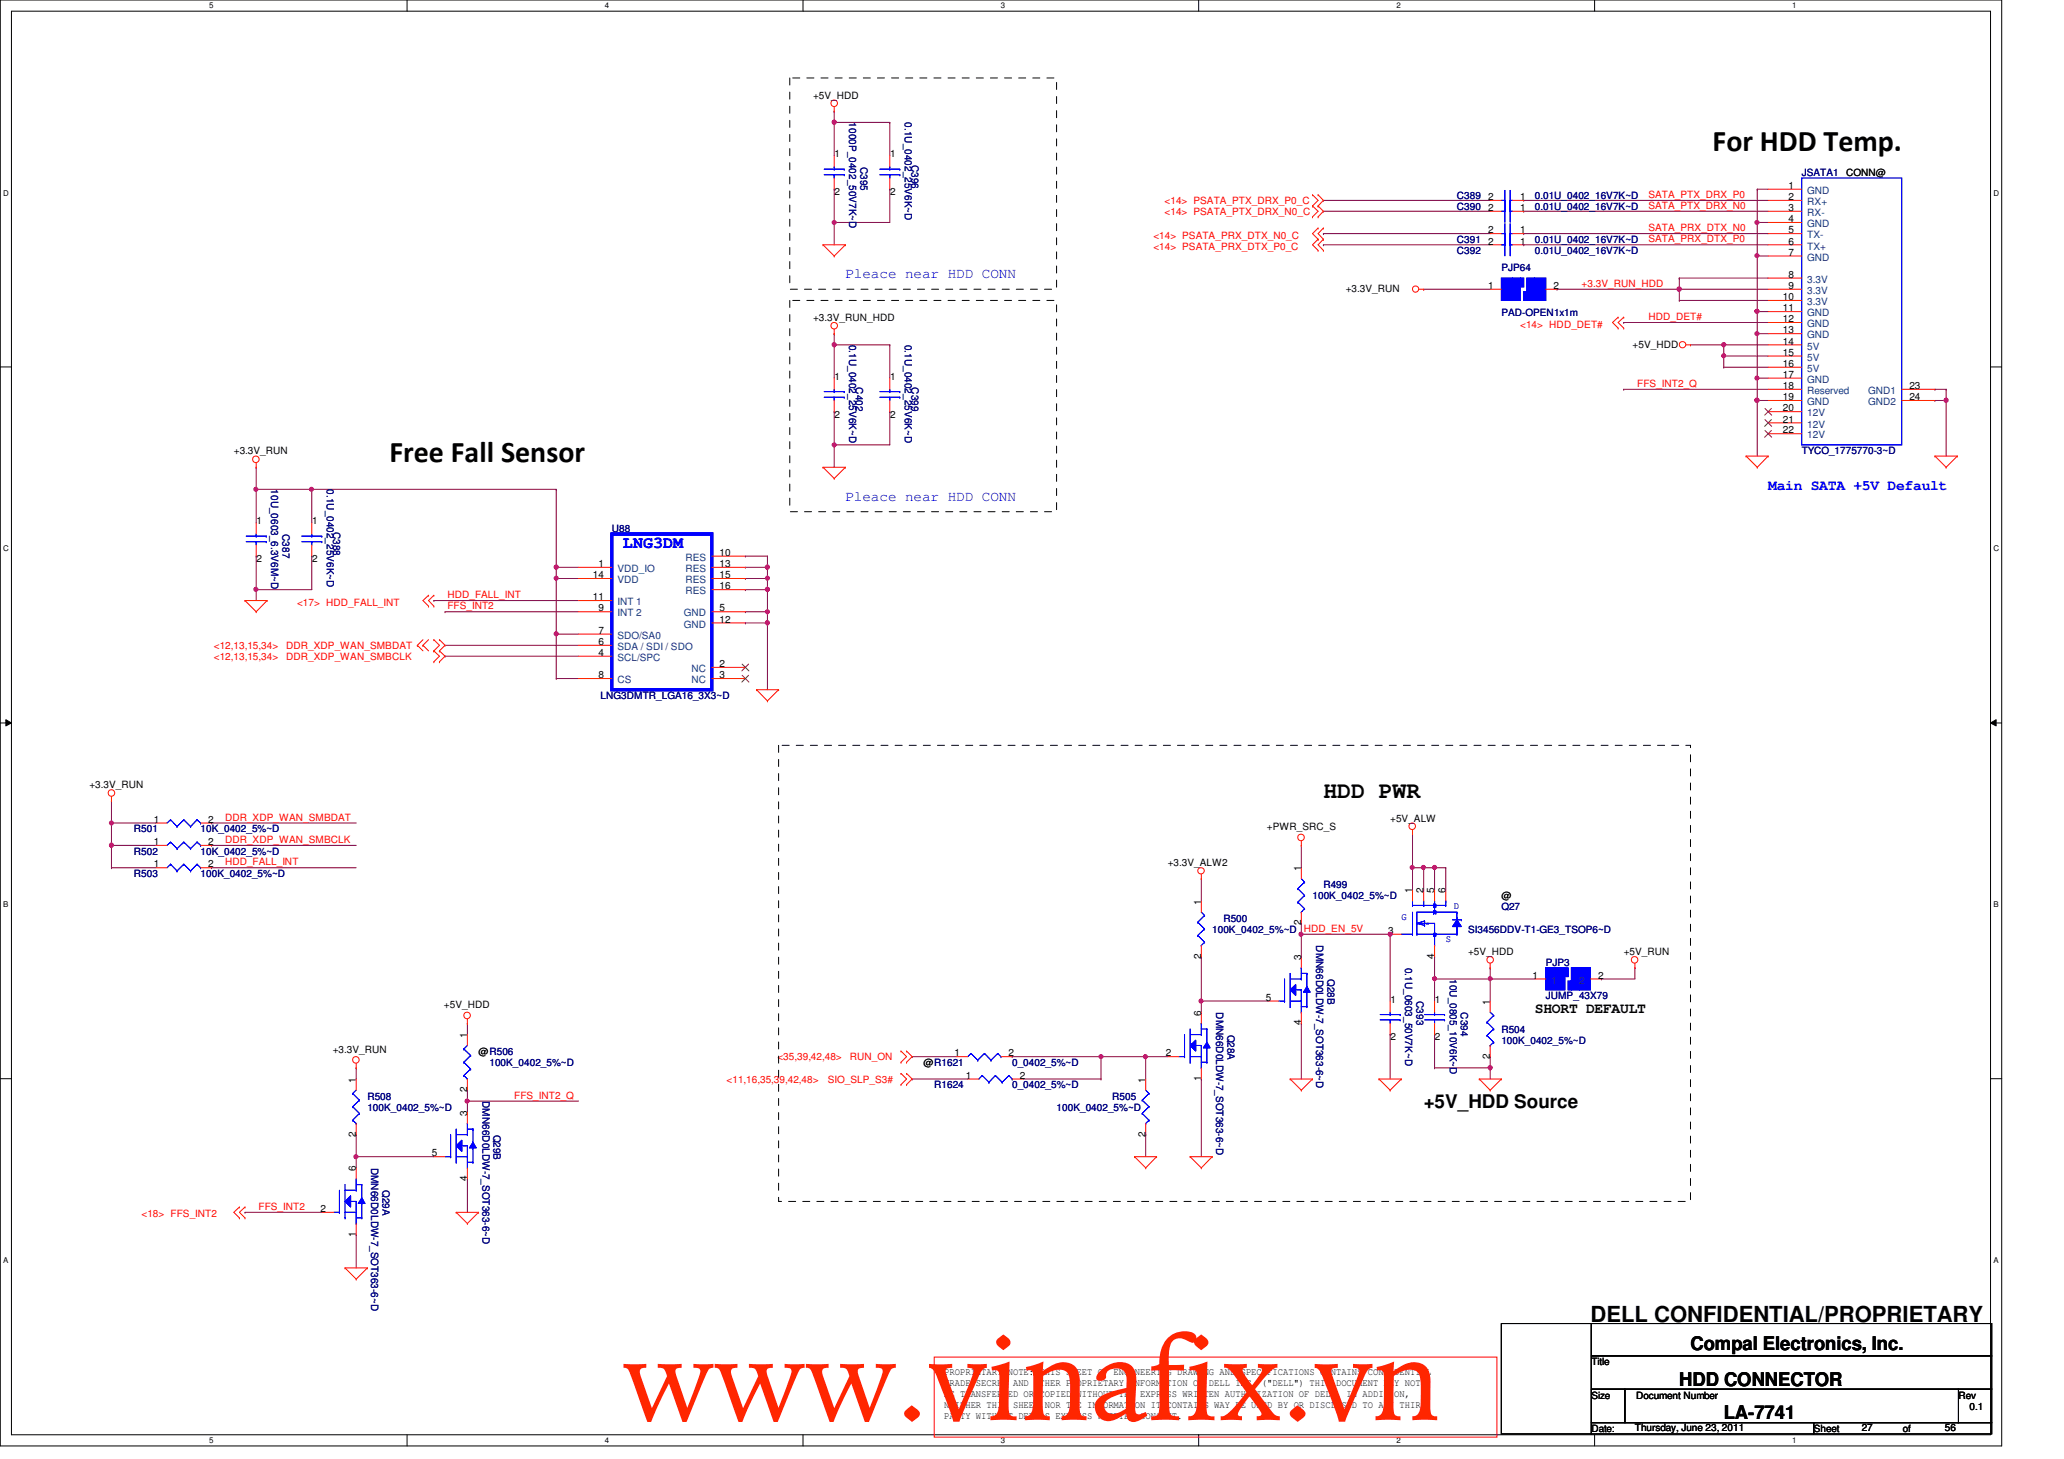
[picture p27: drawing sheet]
<svg xmlns="http://www.w3.org/2000/svg" width="297mm" height="210mm" viewBox="0 0 297 210" stroke-linecap="round" stroke-linejoin="round" font-family="sans-serif">
<defs><g id="words">
<text font-size="16.9" fill="#ff2600" x="89.6" y="204.3">www.vinafix.vn</text>
<g font-size="4.3">
<text x="246.5" y="21.7">For HDD Temp.</text>
<text x="56" y="66.5">Free Fall Sensor</text>
</g>
<text font-size="3.3" x="190.5" y="114.8">HDD PWR</text>
<text font-size="3.2" x="228.9" y="190.2">DELL CONFIDENTIAL/PROPRIETARY</text>
<g font-size="2.7">
<text x="204.9" y="159.4">+5V_HDD Source</text>
<text x="243.3" y="194.3">Compal Electronics, Inc.</text>
<text x="241.7" y="199.4">HDD CONNECTOR</text>
<text x="248.1" y="204.2">LA-7741</text>
</g>
<text font-size="2.4" fill="#00f" x="89.7" y="78.8">LNG3DM</text>
<g font-size="2.1" fill="#00f">
<text x="121.7" y="40">Pleace near HDD CONN</text>
<text x="254.5" y="70.5">Main SATA +5V Default</text>
<text x="121.7" y="72">Pleace near HDD CONN</text>
</g>
<text font-size="2.1" x="220.9" y="145.7">SHORT DEFAULT</text>
<g font-size="1.4">
<text x="117" y="14.2">+5V_HDD</text>
<text x="120.1" y="22.6">1</text>
<text x="128.1" y="22.6">1</text>
<text x="120.1" y="28.1">2</text>
<text x="128.1" y="28.1">2</text>
<text x="214.2" y="28.8">2</text>
<text x="218.8" y="28.8">1</text>
<text x="257.4" y="27.2">1</text>
<text x="257.4" y="28.8">2</text>
<text x="265.7" y="25.4">CONN@</text>
<text x="214.2" y="33.6">2</text>
<text x="214.2" y="35.2">2</text>
<text x="214.2" y="30.4">2</text>
<text x="218.8" y="33.6">1</text>
<text x="218.8" y="35.2">1</text>
<text x="218.8" y="30.4">1</text>
<text x="257.4" y="30.4">3</text>
<text x="257.4" y="32">4</text>
<text x="257.4" y="33.6">5</text>
<text x="257.4" y="35.2">6</text>
<text x="193.7" y="42">+3.3V_RUN</text>
<text x="214.2" y="41.6">1</text>
<text x="223.6" y="41.6">2</text>
<text x="257.4" y="36.8">7</text>
<text x="257.4" y="40">8</text>
<text x="257.4" y="41.6">9</text>
<text x="117" y="46.2">+3.3V_RUN_HDD</text>
<text x="256.6" y="43.2">10</text>
<text x="256.6" y="44.8">11</text>
<text x="256.6" y="46.4">12</text>
<text x="256.6" y="48">13</text>
<text x="234.9" y="50">+5V_HDD</text>
<text x="256.6" y="49.6">14</text>
<text x="256.6" y="51.2">15</text>
<text x="256.6" y="52.8">16</text>
<text x="120.1" y="54.6">1</text>
<text x="128.1" y="54.6">1</text>
<text x="256.6" y="54.4">17</text>
<text x="256.6" y="56">18</text>
<text x="256.6" y="57.6">19</text>
<text x="256.6" y="59.2">20</text>
<text x="274.8" y="56">23</text>
<text x="274.8" y="57.6">24</text>
<text x="33.7" y="65.4">+3.3V_RUN</text>
<text x="120.1" y="60.1">2</text>
<text x="128.1" y="60.1">2</text>
<text x="256.6" y="60.8">21</text>
<text x="256.6" y="62.4">22</text>
<text x="36.9" y="75.4">1</text>
<text x="44.9" y="75.4">1</text>
<text x="36.9" y="80.9">2</text>
<text x="44.9" y="80.9">2</text>
<text x="85.3" y="83.2">14</text>
<text x="86.1" y="81.6">1</text>
<text x="103.5" y="80">10</text>
<text x="103.5" y="81.6">13</text>
<text x="103.5" y="83.2">15</text>
<text x="85.3" y="86.4">11</text>
<text x="86.1" y="88">9</text>
<text x="103.5" y="88">5</text>
<text x="103.5" y="89.6">12</text>
<text x="103.5" y="84.8">16</text>
<text x="86.1" y="94.4">4</text>
<text x="86.1" y="91.2">7</text>
<text x="86.1" y="92.8">6</text>
<text x="103.5" y="96">2</text>
<text x="86.1" y="97.6">8</text>
<text x="103.5" y="97.6">3</text>
<text x="12.9" y="113.4">+3.3V_RUN</text>
<text x="22.1" y="118.4">1</text>
<text x="30" y="118.4">2</text>
<text x="182.3" y="119.5">+PWR_SRC_S</text>
<text x="200.1" y="118.2">+5V_ALW</text>
<text x="22.1" y="121.6">1</text>
<text x="22.1" y="124.8">1</text>
<text x="30" y="121.6">2</text>
<text x="30" y="124.8">2</text>
<text x="168.1" y="124.6">+3.3V_ALW2</text>
<text x="187.2" y="125.3" transform="rotate(-90 187.2 125.3)">1</text>
<text x="172.8" y="130.1" transform="rotate(-90 172.8 130.1)">1</text>
<text x="203.2" y="128.5" transform="rotate(-90 203.2 128.5)">1</text>
<text x="204.8" y="128.5" transform="rotate(-90 204.8 128.5)">2</text>
<text x="206.4" y="128.5" transform="rotate(-90 206.4 128.5)">5</text>
<text x="208" y="128.5" transform="rotate(-90 208 128.5)">6</text>
<text x="216.1" y="129.4">@</text>
<text x="172.8" y="137.9" transform="rotate(-90 172.8 137.9)">2</text>
<text x="187.2" y="133.1" transform="rotate(-90 187.2 133.1)">2</text>
<text x="199.8" y="134.4">3</text>
<text x="206.4" y="137.9" transform="rotate(-90 206.4 137.9)">4</text>
<text x="211.3" y="137.4">+5V_HDD</text>
<text x="233.7" y="137.4">+5V_RUN</text>
<text x="182.2" y="144">5</text>
<text x="187.2" y="138.1" transform="rotate(-90 187.2 138.1)">3</text>
<text x="220.6" y="140.8">1</text>
<text x="230" y="140.8">2</text>
<text x="63.9" y="145.1">+5V_HDD</text>
<text x="67.2" y="149.3" transform="rotate(-90 67.2 149.3)">1</text>
<text x="172.8" y="146.1" transform="rotate(-90 172.8 146.1)">6</text>
<text x="187.2" y="147.5" transform="rotate(-90 187.2 147.5)">4</text>
<text x="200.1" y="144.2">1</text>
<text x="200.1" y="149.7">2</text>
<text x="206.5" y="144.2">1</text>
<text x="206.5" y="149.7">2</text>
<text x="214.4" y="144.5" transform="rotate(-90 214.4 144.5)">1</text>
<text x="47.9" y="151.5">+3.3V_RUN</text>
<text x="51.2" y="155.7" transform="rotate(-90 51.2 155.7)">1</text>
<text x="68.9" y="151.8">@R506</text>
<text x="132.9" y="153.4">@R1621</text>
<text x="137.4" y="152">1</text>
<text x="139" y="155.2">1</text>
<text x="145.2" y="152">2</text>
<text x="146.8" y="155.2">2</text>
<text x="164.8" y="155.7" transform="rotate(-90 164.8 155.7)">1</text>
<text x="167.8" y="152">2</text>
<text x="172.8" y="155.5" transform="rotate(-90 172.8 155.5)">1</text>
<text x="214.4" y="152.3" transform="rotate(-90 214.4 152.3)">2</text>
<text x="67.2" y="160.5" transform="rotate(-90 67.2 160.5)">3</text>
<text x="67.2" y="157.1" transform="rotate(-90 67.2 157.1)">2</text>
<text x="51.2" y="163.5" transform="rotate(-90 51.2 163.5)">2</text>
<text x="62.1" y="166.4">5</text>
<text x="164.8" y="163.5" transform="rotate(-90 164.8 163.5)">2</text>
<text x="51.2" y="168.5" transform="rotate(-90 51.2 168.5)">6</text>
<text x="67.2" y="169.9" transform="rotate(-90 67.2 169.9)">4</text>
<text x="46.1" y="174.4">2</text>
<text x="51.2" y="177.9" transform="rotate(-90 51.2 177.9)">1</text>
<text x="135.9" y="197.9">PROPRIETARY NOTE: THIS SHEET OF ENGINEERING DRAWING AND SPECIFICATIONS CONTAINS CONFIDENTIAL</text>
<text x="229" y="196.4">Title</text>
<text x="135.9" y="199.4">TRADE SECRET AND OTHER PROPRIETARY INFORMATION OF DELL INC. (&quot;DELL&quot;) THIS DOCUMENT MAY NOT</text>
<text x="135.9" y="201">BE TRANSFERRED OR COPIED WITHOUT THE EXPRESS WRITTEN AUTHORIZATION OF DELL. IN ADDITION,</text>
<text x="135.9" y="202.6">NEITHER THIS SHEET NOR THE INFORMATION IT CONTAINS WAY BE USED BY OR DISCLOSED TO ANY THIRD</text>
<text x="229" y="201.2">Size</text>
<text x="235.5" y="201.2">Document Number</text>
<text x="281.9" y="201.2">Rev</text>
<text x="283.5" y="202.8">0.1</text>
<text x="135.9" y="204.1">PARTY WITHOUT DELL'S EXPRESS WRITTEN CONSENT.</text>
<text x="229" y="206">Date:</text>
<text x="235.3" y="205.9">Thursday, June 23, 2011</text>
<text x="261" y="206">Sheet</text>
<text x="267.9" y="205.9">27</text>
<text x="273.9" y="206">of</text>
<text x="279.9" y="205.9">56</text>
</g>
<g font-size="1.4" fill="#000080">
<text x="122.2" y="17.6" transform="rotate(90 122.2 17.6)">1000P_0402_50V7K~D</text>
<text x="130.2" y="17.6" transform="rotate(90 130.2 17.6)">0.1U_0402_25V6K~D</text>
<text x="131.2" y="23.7" transform="rotate(90 131.2 23.7)">C396</text>
<text x="123.8" y="24" transform="rotate(90 123.8 24)">C395</text>
<text x="209.7" y="28.6">C389</text>
<text x="220.9" y="28.6">0.01U_0402_16V7K~D</text>
<text x="259.3" y="25.4">JSATA1</text>
<text x="209.7" y="35">C391</text>
<text x="209.7" y="30.2">C390</text>
<text x="220.9" y="35">0.01U_0402_16V7K~D</text>
<text x="220.9" y="30.2">0.01U_0402_16V7K~D</text>
<text x="209.7" y="36.6">C392</text>
<text x="216.1" y="39">PJP64</text>
<text x="220.9" y="36.6">0.01U_0402_16V7K~D</text>
<text x="216.1" y="45.5">PAD-OPEN1x1m</text>
<text x="122.2" y="49.6" transform="rotate(90 122.2 49.6)">0.1U_0402_25V6K~D</text>
<text x="130.2" y="49.6" transform="rotate(90 130.2 49.6)">0.1U_0402_25V6K~D</text>
<text x="123.2" y="55.7" transform="rotate(90 123.2 55.7)">C402</text>
<text x="131.2" y="55.7" transform="rotate(90 131.2 55.7)">C399</text>
<text x="259.3" y="65.4">TYCO_1775770-3~D</text>
<text x="39" y="70.4" transform="rotate(90 39 70.4)">10U_0603_6.3V6M~D</text>
<text x="47" y="70.4" transform="rotate(90 47 70.4)">0.1U_0402_25V6K~D</text>
<text x="40.6" y="76.8" transform="rotate(90 40.6 76.8)">C387</text>
<text x="48" y="76.5" transform="rotate(90 48 76.5)">C388</text>
<text x="88" y="76.6">U88</text>
<text x="86.4" y="100.6">LNG3DMTR_LGA16_3X3~D</text>
<text x="19.3" y="119.8">R501</text>
<text x="28.9" y="119.8">10K_0402_5%~D</text>
<text x="19.3" y="123">R502</text>
<text x="28.9" y="123">10K_0402_5%~D</text>
<text x="19.3" y="126.2">R503</text>
<text x="28.9" y="126.2">100K_0402_5%~D</text>
<text x="188.9" y="129.4">100K_0402_5%~D</text>
<text x="190.5" y="127.8">R499</text>
<text x="216.1" y="131">Q27</text>
<text x="174.5" y="134.2">100K_0402_5%~D HDD_EN_5V</text>
<text x="176.1" y="132.6">R500</text>
<text x="189.4" y="136" transform="rotate(90 189.4 136)">DMN66D0LDW-7_SOT363-6~D</text>
<text x="211.3" y="134.2">SI3456DDV-T1-GE3_TSOP6~D</text>
<text x="191" y="140.8" transform="rotate(90 191 140.8)">Q28B</text>
<text x="202.2" y="139.2" transform="rotate(90 202.2 139.2)">0.1U_0603_50V7K~D</text>
<text x="208.7" y="140.8" transform="rotate(90 208.7 140.8)">10U_0805_10V6K~D</text>
<text x="222.5" y="139">PJP3</text>
<text x="222.5" y="143.8">JUMP_43X79</text>
<text x="175" y="145.6" transform="rotate(90 175 145.6)">DMN66D0LDW-7_SOT363-6~D</text>
<text x="176.7" y="148.8" transform="rotate(90 176.7 148.8)">Q28A</text>
<text x="203.8" y="144" transform="rotate(90 203.8 144)">C393</text>
<text x="210.2" y="145.6" transform="rotate(90 210.2 145.6)">C394</text>
<text x="216.1" y="148.6">R504</text>
<text x="70.4" y="153.4">100K_0402_5%~D</text>
<text x="145.7" y="153.4">0_0402_5%~D</text>
<text x="216.1" y="150.2">100K_0402_5%~D</text>
<text x="52.9" y="158.2">R508</text>
<text x="52.9" y="159.8">100K_0402_5%~D</text>
<text x="69.4" y="158.4" transform="rotate(90 69.4 158.4)">DMN66D0LDW-7_SOT363-6~D</text>
<text x="134.4" y="156.6">R1624</text>
<text x="145.7" y="156.6">0_0402_5%~D</text>
<text x="152.1" y="159.8">100K_0402_5%~D</text>
<text x="160.1" y="158.2">R505</text>
<text x="71" y="163.2" transform="rotate(90 71 163.2)">Q29B</text>
<text x="53.4" y="168" transform="rotate(90 53.4 168)">DMN66D0LDW-7_SOT363-6~D</text>
<text x="55" y="171.2" transform="rotate(90 55 171.2)">Q29A</text>
</g>
<g font-size="1.4" fill="#f00">
<text x="167.6" y="29.4">&lt;14&gt; PSATA_PTX_DRX_P0_C</text>
<text x="237.2" y="28.5">SATA_PTX_DRX_P0</text>
<text x="166" y="35.9">&lt;14&gt; PSATA_PRX_DTX_P0_C</text>
<text x="166" y="34.3">&lt;14&gt; PSATA_PRX_DTX_N0_C</text>
<text x="167.6" y="31">&lt;14&gt; PSATA_PTX_DRX_N0_C</text>
<text x="237.2" y="33.3">SATA_PRX_DTX_N0</text>
<text x="237.2" y="34.9">SATA_PRX_DTX_P0</text>
<text x="237.2" y="30.1">SATA_PTX_DRX_N0</text>
<text x="227.6" y="41.3">+3.3V_RUN_HDD</text>
<text x="218.8" y="47.1">&lt;14&gt; HDD_DET#</text>
<text x="237.2" y="46.1">HDD_DET#</text>
<text x="235.6" y="55.7">FFS_INT2_Q</text>
<text x="42.8" y="87.1">&lt;17&gt; HDD_FALL_INT</text>
<text x="64.4" y="87.7">FFS_INT2</text>
<text x="64.4" y="86.1">HDD_FALL_INT</text>
<text x="30.8" y="95">&lt;12,13,15,34&gt;</text>
<text x="30.8" y="93.4">&lt;12,13,15,34&gt;</text>
<text x="41.2" y="95">DDR_XDP_WAN_SMBCLK</text>
<text x="41.2" y="93.4">DDR_XDP_WAN_SMBDAT</text>
<text x="32.4" y="118.1">DDR_XDP_WAN_SMBDAT</text>
<text x="32.4" y="121.3">DDR_XDP_WAN_SMBCLK</text>
<text x="32.4" y="124.5">HDD_FALL_INT</text>
<text x="104.6" y="155.8">&lt;11,16,35,39,42,48&gt;</text>
<text x="111.9" y="152.6">&lt;35,39,42,48&gt;</text>
<text x="119.1" y="155.8">SIO_SLP_S3#</text>
<text x="122.3" y="152.6">RUN_ON</text>
<text x="74" y="158.1">FFS_INT2_Q</text>
<text x="20.4" y="175.1">&lt;18&gt; FFS_INT2</text>
<text x="37.2" y="174.1">FFS_INT2</text>
</g>
<g font-size="1.4" fill="#004080">
<text x="260.1" y="27.9">GND</text>
<text x="260.1" y="29.5">RX+</text>
<text x="260.1" y="31.1">RX-</text>
<text x="260.1" y="32.7">GND</text>
<text x="260.1" y="34.3">TX-</text>
<text x="260.1" y="35.9">TX+</text>
<text x="260.1" y="37.5">GND</text>
<text x="260.1" y="40.7">3.3V</text>
<text x="260.1" y="42.3">3.3V</text>
<text x="260.1" y="43.9">3.3V</text>
<text x="260.1" y="45.5">GND</text>
<text x="260.1" y="47.1">GND</text>
<text x="260.1" y="48.7">GND</text>
<text x="260.1" y="50.3">5V</text>
<text x="260.1" y="51.9">5V</text>
<text x="260.1" y="53.5">5V</text>
<text x="260.1" y="55.1">GND</text>
<text x="260.1" y="56.7">Reserved</text>
<text x="260.1" y="58.3">GND</text>
<text x="260.1" y="59.9">12V</text>
<text x="268.9" y="56.7">GND1</text>
<text x="268.9" y="58.3">GND2</text>
<text x="260.1" y="61.5">12V</text>
<text x="260.1" y="63.1">12V</text>
<text x="88.9" y="82.3">VDD_IO</text>
<text x="88.9" y="83.9">VDD</text>
<text x="98.6" y="80.7">RES</text>
<text x="98.6" y="82.3">RES</text>
<text x="98.6" y="83.9">RES</text>
<text x="88.9" y="87.1">INT 1</text>
<text x="88.9" y="88.7">INT 2</text>
<text x="98.4" y="88.7">GND</text>
<text x="98.6" y="85.5">RES</text>
<text x="88.9" y="95.1">SCL/SPC</text>
<text x="88.9" y="91.9">SDO/SA0</text>
<text x="88.9" y="93.5">SDA / SDI / SDO</text>
<text x="98.4" y="90.3">GND</text>
<text x="88.9" y="98.3">CS</text>
<text x="99.5" y="96.7">NC</text>
<text x="99.5" y="98.3">NC</text>
<text x="223.3" y="141.5">1</text>
<text x="227.3" y="141.5">2</text>
</g>
<g font-size="1.4" fill="#00f">
<text x="209.2" y="130.8">D</text>
<text x="201.7" y="132.4">G</text>
<text x="208.1" y="135.6">S</text>
</g>
<g font-size="1.1">
<text x="30.1" y="1.1">5</text>
<text x="87" y="1.1">4</text>
<text x="144" y="1.1">3</text>
<text x="201" y="1.1">2</text>
<text x="257.9" y="1.1">1</text>
<text x=".5" y="28.2">D</text>
<text x="286.9" y="28.2">D</text>
<text x=".5" y="79.3">C</text>
<text x="286.9" y="79.3">C</text>
<text x=".5" y="130.6">B</text>
<text x="286.9" y="130.6">B</text>
<text x=".5" y="181.7">A</text>
<text x="286.9" y="181.7">A</text>
<text x="30.1" y="207.6">5</text>
<text x="87" y="207.6">4</text>
<text x="144" y="207.6">3</text>
<text x="201" y="207.6">2</text>
<text x="257.9" y="207.6">1</text>
</g>
</g></defs>
<path d="M0 0h288.1v208h-288.1zM1.6 1.6h284.9v204.8h-284.9z" fill="none" stroke="#000" stroke-width=".14"/>
<g fill="#fff">
<path d="M30.1 .2h.6v1.2h-.6z"/>
<path d="M30.1 206.6h.6v1.2h-.6z"/>
</g>
<path d="M58.6 0v1.6M58.6 206.4v1.6" fill="none" stroke="#000" stroke-width=".14"/>
<g fill="#fff">
<path d="M87 .2h.6v1.2h-.6z"/>
<path d="M87 206.6h.6v1.2h-.6z"/>
</g>
<path d="M115.6 0v1.6M115.6 206.4v1.6" fill="none" stroke="#000" stroke-width=".14"/>
<g fill="#fff">
<path d="M144 .2h.6v1.2h-.6z"/>
<path d="M144 206.6h.6v1.2h-.6z"/>
</g>
<path d="M172.5 0v1.6M172.5 206.4v1.6" fill="none" stroke="#000" stroke-width=".14"/>
<g fill="#fff">
<path d="M201 .2h.5v1.2h-.5z"/>
<path d="M201 206.6h.5v1.2h-.5z"/>
</g>
<path d="M229.5 0v1.6M229.5 206.4v1.6" fill="none" stroke="#000" stroke-width=".14"/>
<g fill="#fff">
<path d="M257.9 .2h.6v1.2h-.6z"/>
<path d="M257.9 206.6h.6v1.2h-.6z"/>
<path d="M.5 27.2h.7v1.2h-.7z"/>
<path d="M286.9 27.2h.8v1.2h-.8z"/>
<path d="M.5 78.4h.7v1.1h-.7z"/>
<path d="M286.9 78.4h.8v1.1h-.8z"/>
</g>
<path d="M0 52.8h1.6M286.5 52.8h1.6" fill="none" stroke="#000" stroke-width=".14"/>
<g fill="#fff">
<path d="M.5 129.6h.7v1.2h-.7z"/>
<path d="M286.9 129.6h.7v1.2h-.7z"/>
</g>
<path d="M0 104h1.6M.8 103.5l.8 .5-.8 .4zM286.5 104l.8-.5v.9zM286.5 104h1.6" fill="none" stroke="#000" stroke-width=".14"/>
<path d="M.8 103.5l.8 .5-.8 .4zM286.5 104l.8-.5v.9z" fill="#000"/>
<g fill="#fff">
<path d="M.5 180.8h.7v1.1h-.7z"/>
<path d="M286.9 180.8h.7v1.1h-.7z"/>
</g>
<path d="M0 155.2h1.6M286.5 155.2h1.6" fill="none" stroke="#000" stroke-width=".14"/>
<path d="M120.1 17.6h.1M120.1 16h.1M120.1 16v6.4M120.1 17.6h8M120.1 32h.1M120.1 27.2h.1M120.1 27.2v8M128.1 27.2h.1M128.1 27.2v4.8" fill="none" stroke="#800040" stroke-width=".14"/>
<circle cx="120" cy="17.6" r=".31" fill="#f0f"/>
<circle cx="120" cy="17.6" r=".31" fill="none" stroke="#f0f" stroke-width=".14"/>
<path d="M128.1 17.6h.1M128.1 17.6v4.8M120.1 32h.1M120.1 32h8" fill="none" stroke="#800040" stroke-width=".14"/>
<circle cx="120.1" cy="32" r=".3" fill="#f0f"/>
<circle cx="120.1" cy="32" r=".3" fill="none" stroke="#f0f" stroke-width=".14"/>
<path d="M278.5 57.6h.1M278.5 57.6h1.6M280.1 57.6h.1M280.1 57.6v8" fill="none" stroke="#800040" stroke-width=".14"/>
<circle cx="280.1" cy="57.6" r=".31" fill="#f0f"/>
<circle cx="280.1" cy="57.6" r=".31" fill="none" stroke="#f0f" stroke-width=".14"/>
<path d="M190.5 35.2h.1M190.5 35.2h24M219.3 33.6h.1M219.3 35.2h.1M219.3 33.6h35.2M219.3 35.2h35.2M252.9 36.8h.1M252.9 36.8v8" fill="none" stroke="#800040" stroke-width=".14"/>
<circle cx="252.9" cy="44.8" r=".3" fill="#f0f"/>
<circle cx="252.9" cy="44.8" r=".3" fill="none" stroke="#f0f" stroke-width=".14"/>
<path d="M252.9 36.8h.1M252.9 36.8h1.6" fill="none" stroke="#800040" stroke-width=".14"/>
<circle cx="252.9" cy="36.8" r=".3" fill="#f0f"/>
<circle cx="252.9" cy="36.8" r=".3" fill="none" stroke="#f0f" stroke-width=".14"/>
<path d="M252.9 32h.1M252.9 32h1.6" fill="none" stroke="#800040" stroke-width=".14"/>
<circle cx="252.9" cy="32" r=".3" fill="#f0f"/>
<circle cx="252.9" cy="32" r=".3" fill="none" stroke="#f0f" stroke-width=".14"/>
<g fill="none" stroke="#800040" stroke-width=".14">
<path d="M219.3 28.8h.1M219.3 30.4h.1M219.3 28.8h35.2M219.3 30.4h35.2M233.7 46.4h.1M233.7 46.4h20.8M243.3 49.6h.1M243.3 49.6h11.2M248.1 49.6h.1M248.1 51.2h.1M248.1 52.8h.1M248.1 49.6v3.2"/>
<path d="M248.1 52.8h6.4M278.5 56h.1M278.5 56h1.6"/>
</g>
<circle cx="248.1" cy="49.6" r=".31" fill="#f0f"/>
<circle cx="248.1" cy="49.6" r=".31" fill="none" stroke="#f0f" stroke-width=".14"/>
<path d="M248.1 51.2h.1M248.1 51.2h6.4" fill="none" stroke="#800040" stroke-width=".14"/>
<circle cx="248.1" cy="51.2" r=".3" fill="#f0f"/>
<circle cx="248.1" cy="51.2" r=".3" fill="none" stroke="#f0f" stroke-width=".14"/>
<path d="M252.9 44.8h.1M252.9 48h.1M252.9 54.4h.1M252.9 44.8v3.2M252.9 54.4v3.2M252.9 48h1.6" fill="none" stroke="#800040" stroke-width=".14"/>
<circle cx="252.8" cy="57.6" r=".31" fill="#f0f"/>
<circle cx="252.8" cy="57.6" r=".31" fill="none" stroke="#f0f" stroke-width=".14"/>
<path d="M252.9 54.4h.1M252.9 54.4h1.6" fill="none" stroke="#800040" stroke-width=".14"/>
<circle cx="252.9" cy="54.4" r=".3" fill="#f0f"/>
<circle cx="252.9" cy="54.4" r=".3" fill="none" stroke="#f0f" stroke-width=".14"/>
<path d="M252.9 57.6h.1M252.9 57.6h1.6" fill="none" stroke="#800040" stroke-width=".14"/>
<circle cx="252.8" cy="57.6" r=".31" fill="#f0f"/>
<circle cx="252.8" cy="57.6" r=".31" fill="none" stroke="#f0f" stroke-width=".14"/>
<path d="M164.9 152h.1M164.9 152h3.2M164.9 152v3.2M172.9 155.2h.1M172.9 155.2v11.2" fill="none" stroke="#800040" stroke-width=".14"/>
<circle cx="164.8" cy="152" r=".3" fill="#f0f"/>
<circle cx="164.8" cy="152" r=".3" fill="none" stroke="#f0f" stroke-width=".14"/>
<g fill="none" stroke="#800040" stroke-width=".14">
<path d="M187.3 121.6h.1M187.3 121.6v3.2M200.1 134.4h.1M200.1 134.4v9.6M172.9 144h.1M172.9 144h9.6M187.3 147.2h.1M187.3 147.2v8M200.1 148.8h.1M200.1 148.8v6.4M214.5 152h.1M214.5 152v1.6"/>
<path d="M164.9 163.2h.1M164.9 163.2v3.2"/>
</g>
<circle cx="172.8" cy="144" r=".3" fill="#f0f"/>
<circle cx="172.8" cy="144" r=".3" fill="none" stroke="#f0f" stroke-width=".14"/>
<path d="M214.5 139.2h.1M214.5 139.2v4.8M206.5 140.8h.1M206.5 140.8h8M214.5 140.8h.1" fill="none" stroke="#800040" stroke-width=".14"/>
<circle cx="214.5" cy="140.8" r=".3" fill="#f0f"/>
<circle cx="214.5" cy="140.8" r=".3" fill="none" stroke="#f0f" stroke-width=".14"/>
<circle cx="206.5" cy="140.8" r=".3" fill="#f0f"/>
<circle cx="206.5" cy="140.8" r=".3" fill="none" stroke="#f0f" stroke-width=".14"/>
<path d="M206.5 137.6h.1M206.5 137.6v3.2M206.5 153.6h.1M206.5 153.6h8" fill="none" stroke="#800040" stroke-width=".14"/>
<circle cx="214.4" cy="153.6" r=".31" fill="#f0f"/>
<circle cx="214.4" cy="153.6" r=".31" fill="none" stroke="#f0f" stroke-width=".14"/>
<g fill="none" stroke="#800040" stroke-width=".14">
<path d="M172.9 137.6h.1M172.9 126.4h.1M172.9 126.4v3.2M172.9 137.6v8M187.3 132.8h.1M187.3 134.4h.1M187.3 132.8v4.8M187.3 134.4h12.8M235.3 139.2h.1M235.3 139.2v1.6h-4.8M172.9 144h.1M206.5 140.8h.1"/>
<path d="M206.5 148.8h.1M206.5 140.8v3.2M206.5 148.8v4.8M214.5 153.6h.1M214.5 140.8h.1M214.5 140.8h6.4M214.5 153.6v1.6M230.5 140.8h.1"/>
</g>
<circle cx="200.1" cy="134.4" r=".3" fill="#f0f"/>
<circle cx="200.1" cy="134.4" r=".3" fill="none" stroke="#f0f" stroke-width=".14"/>
<circle cx="187.2" cy="134.4" r=".3" fill="#f0f"/>
<circle cx="187.2" cy="134.4" r=".3" fill="none" stroke="#f0f" stroke-width=".14"/>
<path d="M190.5 28.8h.1M190.5 30.4h.1M190.5 28.8h24M190.5 30.4h24M80 81.6h.1M80 81.6h3.3" fill="none" stroke="#800040" stroke-width=".14"/>
<circle cx="80" cy="81.6" r=".31" fill="#f0f"/>
<circle cx="80" cy="81.6" r=".31" fill="none" stroke="#f0f" stroke-width=".14"/>
<path d="M36.9 67.2h.1M36.9 67.2v3.2M64 88h.1M64 88h19.3M80 83.2h.1M80 83.2h3.3M80 83.2v8" fill="none" stroke="#800040" stroke-width=".14"/>
<circle cx="80" cy="91.2" r=".3" fill="#f0f"/>
<circle cx="80" cy="91.2" r=".3" fill="none" stroke="#f0f" stroke-width=".14"/>
<circle cx="80" cy="83.2" r=".3" fill="#f0f"/>
<circle cx="80" cy="83.2" r=".3" fill="none" stroke="#f0f" stroke-width=".14"/>
<path d="M36.9 70.4h.1M36.9 70.4v4.8M44.9 70.4h.1M44.9 70.4v4.8M36.9 84.8h.1M36.9 84.8v1.6" fill="none" stroke="#800040" stroke-width=".14"/>
<circle cx="36.8" cy="84.8" r=".3" fill="#f0f"/>
<circle cx="36.8" cy="84.8" r=".3" fill="none" stroke="#f0f" stroke-width=".14"/>
<g fill="none" stroke="#800040" stroke-width=".14">
<path d="M36.9 70.4h.1M36.9 70.4h8M80 70.4h.1M80 70.4v11.2M36.9 84.8h.1M44.9 80h.1M44.9 80v4.8h-8M64 94.4h.1M64 94.4h19.3M80 97.6h.1M80 91.2h.1M80 91.2v6.4"/>
<path d="M80 97.6h3.3M80 91.2h3.3"/>
</g>
<circle cx="44.8" cy="70.4" r=".3" fill="#f0f"/>
<circle cx="44.8" cy="70.4" r=".3" fill="none" stroke="#f0f" stroke-width=".14"/>
<circle cx="36.8" cy="70.4" r=".3" fill="#f0f"/>
<circle cx="36.8" cy="70.4" r=".3" fill="none" stroke="#f0f" stroke-width=".14"/>
<g fill="none" stroke="#800040" stroke-width=".14">
<path d="M252.9 44.8h.1M252.9 44.8h1.6M36.9 80h.1M36.9 80v4.8M62.4 86.4h.1M62.4 86.4h20.9M80 81.6h.1M80 81.6v1.6M16 118.4h.1M16 118.4h6.4M30.4 118.4h.1M30.4 118.4h20.9"/>
<path d="M16 121.6h.1M16 121.6h6.4M30.4 121.6h.1M30.4 121.6h20.9"/>
</g>
<circle cx="252.9" cy="44.8" r=".3" fill="#f0f"/>
<circle cx="252.9" cy="44.8" r=".3" fill="none" stroke="#f0f" stroke-width=".14"/>
<g fill="none" stroke="#800040" stroke-width=".14">
<path d="M252.9 27.2h.1M252.9 32h.1M252.9 27.2h1.6M252.9 27.2v9.6M233.7 56h.1M233.7 56h20.8M252.9 57.6h.1M252.9 57.6v8M280.1 56h.1M280.1 56v1.6M64 92.8h.1M64 92.8h19.3"/>
<path d="M16 118.4h.1M16 118.4v3.2"/>
</g>
<circle cx="16" cy="121.6" r=".31" fill="#f0f"/>
<circle cx="16" cy="121.6" r=".31" fill="none" stroke="#f0f" stroke-width=".14"/>
<circle cx="16" cy="118.4" r=".3" fill="#f0f"/>
<circle cx="16" cy="118.4" r=".3" fill="none" stroke="#f0f" stroke-width=".14"/>
<path d="M252.9 48h.1M252.9 48v6.4M16 115.2h.1M16 115.2v3.2M16 124.8h.1M16 121.6h.1M16 124.8h6.4M16 121.6v3.2M30.4 124.8h.1M30.4 124.8h20.9" fill="none" stroke="#800040" stroke-width=".14"/>
<circle cx="252.9" cy="48" r=".3" fill="#f0f"/>
<circle cx="252.9" cy="48" r=".3" fill="none" stroke="#f0f" stroke-width=".14"/>
<path d="M44.9 70.4h.1M44.9 70.4h35.1M203.3 124.8h.1M203.3 124.8v3.2M204.9 124.8h.1M204.9 124.8h1.6" fill="none" stroke="#800040" stroke-width=".14"/>
<circle cx="206.5" cy="124.8" r=".3" fill="#f0f"/>
<circle cx="206.5" cy="124.8" r=".3" fill="none" stroke="#f0f" stroke-width=".14"/>
<path d="M204.9 124.8h.1M204.9 124.8v3.2M206.5 124.8h.1M206.5 124.8v3.2M206.5 124.8h1.6M208.1 124.8h.1M208.1 124.8v3.2" fill="none" stroke="#800040" stroke-width=".14"/>
<circle cx="204.8" cy="124.8" r=".3" fill="#f0f"/>
<circle cx="204.8" cy="124.8" r=".3" fill="none" stroke="#f0f" stroke-width=".14"/>
<path d="M120.1 59.2h.1M120.1 49.6h.1M120.1 48h.1M120.1 48v6.4M120.1 59.2v8M120.1 49.6h8M128.1 59.2h.1M128.1 59.2v4.8M120.1 64h.1" fill="none" stroke="#800040" stroke-width=".14"/>
<circle cx="120" cy="49.6" r=".31" fill="#f0f"/>
<circle cx="120" cy="49.6" r=".31" fill="none" stroke="#f0f" stroke-width=".14"/>
<path d="M128.1 49.6h.1M128.1 49.6v4.8M120.1 64h.1M120.1 64h8" fill="none" stroke="#800040" stroke-width=".14"/>
<circle cx="120.1" cy="64" r=".3" fill="#f0f"/>
<circle cx="120.1" cy="64" r=".3" fill="none" stroke="#f0f" stroke-width=".14"/>
<path d="M241.7 41.6h.1M241.7 41.6h12.8" fill="none" stroke="#800040" stroke-width=".14"/>
<circle cx="241.7" cy="41.6" r=".32" fill="#f0f"/>
<circle cx="241.7" cy="41.6" r=".32" fill="none" stroke="#f0f" stroke-width=".14"/>
<path d="M204.9 41.6h.1M204.9 41.6h9.6M241.7 41.6h.1M241.7 40h.1M241.7 43.2h.1M241.7 41.6v1.6M241.7 40h12.8M241.7 43.2h12.8M110.4 83.2h.1M110.4 83.2v1.6" fill="none" stroke="#800040" stroke-width=".14"/>
<circle cx="110.4" cy="84.8" r=".3" fill="#f0f"/>
<circle cx="110.4" cy="84.8" r=".3" fill="none" stroke="#f0f" stroke-width=".14"/>
<path d="M107.3 83.2h.1M107.3 83.2h3.1" fill="none" stroke="#800040" stroke-width=".14"/>
<circle cx="110.4" cy="83.2" r=".3" fill="#f0f"/>
<circle cx="110.4" cy="83.2" r=".3" fill="none" stroke="#f0f" stroke-width=".14"/>
<path d="M107.3 84.8h.1M107.3 84.8h3.1M110.4 89.6h.1M110.4 81.6h.1M110.4 81.6v1.6M110.4 89.6v9.6" fill="none" stroke="#800040" stroke-width=".14"/>
<circle cx="110.4" cy="81.6" r=".31" fill="#f0f"/>
<circle cx="110.4" cy="81.6" r=".31" fill="none" stroke="#f0f" stroke-width=".14"/>
<path d="M107.3 80h.1M107.3 81.6h.1M107.3 88h.1M107.3 80h3.1M107.3 88h3.1M110.4 80h.1M110.4 80v1.6h-3.1" fill="none" stroke="#800040" stroke-width=".14"/>
<circle cx="110.4" cy="88" r=".3" fill="#f0f"/>
<circle cx="110.4" cy="88" r=".3" fill="none" stroke="#f0f" stroke-width=".14"/>
<path d="M110.4 84.8h.1M110.4 84.8v3.2" fill="none" stroke="#800040" stroke-width=".14"/>
<circle cx="110.4" cy="84.8" r=".3" fill="#f0f"/>
<circle cx="110.4" cy="84.8" r=".3" fill="none" stroke="#f0f" stroke-width=".14"/>
<path d="M107.3 89.6h.1M107.3 89.6h3.1" fill="none" stroke="#800040" stroke-width=".14"/>
<circle cx="110.4" cy="89.6" r=".31" fill="#f0f"/>
<circle cx="110.4" cy="89.6" r=".31" fill="none" stroke="#f0f" stroke-width=".14"/>
<path d="M190.5 33.6h.1M190.5 33.6h24M224.1 41.6h.1M241.7 40h.1M241.7 40v1.6h-17.6M110.4 88h.1M110.4 88v1.6M203.3 124.8h.1M203.3 124.8h1.6" fill="none" stroke="#800040" stroke-width=".14"/>
<circle cx="203.2" cy="124.8" r=".3" fill="#f0f"/>
<circle cx="203.2" cy="124.8" r=".3" fill="none" stroke="#f0f" stroke-width=".14"/>
<path d="M203.3 120h.1M203.3 120v4.8M158.4 152h.1M158.4 152h6.5" fill="none" stroke="#800040" stroke-width=".14"/>
<circle cx="158.5" cy="152" r=".3" fill="#f0f"/>
<circle cx="158.5" cy="152" r=".3" fill="none" stroke="#f0f" stroke-width=".14"/>
<path d="M67.3 158.4h.1M67.3 158.4h16M131.3 152h.1M131.3 155.2h.1M131.3 152h6.4M131.3 155.2h8M145.7 152h.1M145.7 152h12.7M147.3 155.2h11.1M158.4 155.2h.1M158.4 152h.1M158.4 152v3.2" fill="none" stroke="#800040" stroke-width=".14"/>
<circle cx="67.2" cy="158.4" r=".3" fill="#f0f"/>
<circle cx="67.2" cy="158.4" r=".3" fill="none" stroke="#f0f" stroke-width=".14"/>
<path d="M67.3 158.4h.1M67.3 147.2h.1M67.3 147.2v1.6M67.3 158.4v1.6M51.3 166.4h.1M51.3 166.4v1.6" fill="none" stroke="#800040" stroke-width=".14"/>
<circle cx="51.2" cy="166.4" r=".3" fill="#f0f"/>
<circle cx="51.2" cy="166.4" r=".3" fill="none" stroke="#f0f" stroke-width=".14"/>
<g fill="none" stroke="#800040" stroke-width=".14">
<path d="M51.3 153.6h.1M51.3 153.6v1.6M67.3 156.8h.1M67.3 156.8v1.6M35.3 174.4h.1M35.3 174.4h11.1M51.3 166.4h.1M51.3 163.2h.1M51.3 177.6h.1M51.3 166.4h11.1M51.3 163.2v3.2M51.3 177.6v4.8"/>
<path d="M67.3 169.6h.1M67.3 169.6v4.8"/>
</g>
<g fill="none" stroke="#f00" stroke-width=".14">
<path d="M120.1 16h.1M120.1 15.4v.6M118.4 35.2h.1M118.4 35.2h3.3M118.4 35.2l1.7 1.6M120.1 36.8h.1M121.7 35.2h.1M121.7 35.2l-1.6 1.6M128.1 22.4v1.6M128.1 25.6v1.6M188.9 29.6h.1M188.9 28h.1"/>
<path d="M188.9 31.2h.1M188.9 28l.8 .8-.8 .8M188.9 29.6l.8 .8-.8 .8M189.7 28h.1M189.7 29.6h.1M189.7 31.2h.1M189.7 34.4h.1M189.7 36h.1M189.7 32.8h.1M189.7 28l.8 .8-.8 .8M189.7 29.6l.8 .8-.8 .8M189.7 34.4l-.8 .8 .8 .8"/>
<path d="M189.7 32.8l-.8 .8 .8 .8M190.5 34.4h.1M190.5 36h.1M190.5 32.8h.1M190.5 34.4l-.8 .8 .8 .8M190.5 32.8l-.8 .8 .8 .8M120.1 48h.1M120.1 47.4v.6M204.2 41.6h.7M204.9 41.6h.1M232.9 45.6h.1M232.9 47.2h.1"/>
<path d="M232.9 45.6l-.8 .8 .8 .8M233.7 45.6h.1M233.7 47.2h.1M233.7 45.6l-.8 .8 .8 .8M242.7 49.6h.6M243.3 49.6h.1M36.9 67.2h.1M36.9 66.6v.6M118.4 67.2h.1M118.4 67.2h3.3M118.4 67.2l1.7 1.6M120.1 68.8h.1"/>
<path d="M121.7 67.2h.1M121.7 67.2l-1.6 1.6M251.3 65.6h.1M251.3 65.6h3.2M251.3 65.6l1.6 1.6M252.9 67.2h.1M254.5 65.6h.1M254.5 65.6l-1.6 1.6M278.5 65.6h.1M278.5 65.6h3.2M278.5 65.6l1.6 1.6M280.1 67.2h.1"/>
<path d="M281.7 65.6h.1M281.7 65.6l-1.6 1.6M35.3 86.4h.1M35.3 86.4h3.1M35.3 86.4l1.6 1.6M36.9 88h.1M38.4 86.4h.1M38.4 86.4l-1.5 1.6M60.1 92.8h.1M60.1 92.8l.8 .8M60.9 92.8h.1M60.9 92.8l.8 .8"/>
<path d="M60.9 92l-.8 .8M61.7 85.6h.1M61.7 87.2h.1M61.7 85.6l-.8 .8 .8 .8M61.7 92l-.8 .8M62.4 85.6h.1M62.4 87.2h.1M62.4 95.2h.1M62.4 93.6h.1M62.4 92h.1M62.4 85.6l-.7 .8 .7 .8M62.4 93.6l.8 .8-.8 .8"/>
<path d="M62.4 92l.8 .8-.8 .8M63.2 93.6h.1M63.2 95.2h.1M63.2 92h.1M63.2 93.6l.8 .8-.8 .8M63.2 92l.8 .8-.8 .8M108.9 99.2h.1M108.9 99.2h3.2M108.9 99.2l1.5 1.6M112.1 99.2h.1M112.1 99.2l-1.7 1.6M16 115.2h.1"/>
<path d="M16 114.6v.6M110.4 100.8h.1M203.3 119.4v.6M172.9 126.4h.1M172.9 125.8v.6M187.3 121.6h.1M187.3 121v.6M203.3 120h.1M214.5 139.2h.1M214.5 138.6v.6M235.3 139.2h.1M235.3 138.6v.6"/>
<path d="M51.3 153.6h.1M51.3 153v.6M67.3 147.2h.1M67.3 146.6v.6M129.7 156h.1M129.7 154.4h.1M129.7 152.8h.1M129.7 151.2h.1M129.7 154.4l.8 .8-.8 .8M129.7 151.2l.8 .8-.8 .8M130.5 154.4h.1M130.5 156h.1"/>
<path d="M130.5 151.2h.1M130.5 152.8h.1M130.5 154.4l.8 .8-.8 .8M130.5 151.2l.8 .8-.8 .8M185.7 155.2h.1M185.7 155.2h3.2M185.7 155.2l1.6 1.6M187.3 156.8h.1M188.9 155.2h.1M188.9 155.2l-1.6 1.6M198.5 155.2h.1M198.5 155.2h3.2"/>
<path d="M198.5 155.2l1.6 1.6M200.1 156.8h.1M201.7 155.2h.1M201.7 155.2l-1.6 1.6M206.5 144v1.6M206.5 147.2v1.6M212.9 155.2h.1M212.9 155.2h3.2M212.9 155.2l1.6 1.6M214.5 156.8h.1M214.5 144v1.6M214.5 150.4v1.6"/>
<path d="M216.1 155.2h.1M216.1 155.2l-1.6 1.6M34.5 173.7h.1M34.5 175.2h.1M34.5 173.7l-.8 .7 .8 .8M35.3 173.7h.1M35.3 175.2h.1M35.3 173.7l-.8 .7 .8 .8M65.7 174.4h.1M65.7 174.4h3.2M65.7 174.4l1.6 1.6M67.3 176h.1"/>
<path d="M68.9 174.4h.1M68.9 174.4l-1.6 1.6M163.3 166.4h.1M163.3 166.4h3.2M163.3 166.4l1.6 1.6M164.9 168h.1M166.5 166.4h.1M166.5 166.4l-1.6 1.6M171.3 166.4h.1M171.3 166.4h3.2M171.3 166.4l1.6 1.6M172.9 168h.1"/>
<path d="M174.5 166.4h.1M174.5 166.4l-1.6 1.6M49.7 182.4h.1M49.7 182.4h3.2M49.7 182.4l1.6 1.6M51.3 184h.1M52.9 182.4h.1M52.9 182.4l-1.6 1.6M134.4 195.2h81v11.6h-81z"/>
<circle cx="120" cy="14.9" r=".47"/>
<circle cx="120" cy="46.9" r=".47"/>
<circle cx="203.7" cy="41.6" r=".45"/>
<circle cx="242.1" cy="49.6" r=".46"/>
<circle cx="36.8" cy="66.1" r=".47"/>
<circle cx="16" cy="114.1" r=".47"/>
<circle cx="203.2" cy="118.9" r=".47"/>
<circle cx="172.8" cy="125.3" r=".46"/>
<circle cx="187.2" cy="120.5" r=".47"/>
<circle cx="214.4" cy="138.1" r=".47"/>
<circle cx="235.2" cy="138.1" r=".47"/>
<circle cx="51.2" cy="152.5" r=".47"/>
<circle cx="67.2" cy="146.1" r=".47"/>
</g>
<path d="M216.1 190.4h12.9v15.9h-12.9zM229 190.4h57.6v4.7h-57.6zM229 195.1h57.6v4.8h-57.6zM229 199.9h4.8v4.8h-4.8zM233.8 199.9h48.1v4.8h-48.1zM281.9 199.9h4.7v4.8h-4.7zM229 204.7h32v1.6h-32zM261 204.7h25.6v1.6h-25.6z" fill="none" stroke="#000" stroke-width=".14"/>
<path d="M113.7 11.2h38.4v30.4h-38.4zM113.7 43.2h38.4v30.4h-38.4zM112.1 107.2h131.2v65.6h-131.2z" fill="none" stroke="#000" stroke-width=".14" stroke-dasharray="1 1 1 1 1 1 1 1"/>
<g fill="none" stroke="#00f" stroke-width=".14">
<path d="M126.6 25.1h2.9M126.6 24.3h2.9M128.1 24.3h.1M128.1 25.1h.1M128.1 24v.3M128.1 25.1v.5M129.5 25.1h.1M129.5 24.3h.1M169.7 152h.8M170.5 152h.1M170.5 148.8v3.2M171.3 152.8h.1"/>
<path d="M171.3 152h1.6M171.3 148v4.8M171.3 148.8h1.6M172.9 152h.1M172.9 148.8h.1M205 146.7h2.9M205 146h2.9M206.5 146h.1M206.5 146.7h.1M206.5 145.6v.4M206.5 146.7v.5M207.9 146.7h.1"/>
<path d="M207.9 146h.1M214 147.1h.1M214 149h.1M214 147.1l1 .9M214 149l1 .9M214.5 150.4h.1M214.5 145.6l.5 .5M215 146.1h.1M215 148h.1M215 149.9h.1M215 146.1l-1 1M215 148l-1 1"/>
<path d="M215 149.9l-.5 .5"/>
</g>
<path d="M171.3 150.4l.8-.8v1.6z" fill="#00f"/>
<path d="M171.3 150.4l.8-.8v1.6zM172.1 150.4h.8M172.9 150.4h.1M172.9 153.6h.1M172.9 147.2h.1M172.9 147.2v1.6M172.9 150.4v3.2M172.9 148h.8M173.7 150.7h.1M173.7 148h.1M173.7 150.7v2.1" fill="none" stroke="#00f" stroke-width=".14"/>
<path d="M173.7 149.9l.5 .8h-1z" fill="#00f"/>
<g fill="none" stroke="#00f" stroke-width=".14">
<path d="M169.7 152h.8M170.5 152h.1M170.5 148.8v3.2M171.3 152.8h.1M171.3 152h1.6M171.3 148v4.8M171.3 148.8h1.6M172.9 152h.1M172.9 148.8h.1M172.9 152.8h.8M173.7 149.9l.5 .8h-1zM173.7 149.9h.1"/>
<path d="M173.7 152.8h.1M173.7 148v1.9"/>
</g>
<path d="M171.3 150.4l.8-.8v1.6z" fill="#00f"/>
<path d="M171.3 150.4l.8-.8v1.6zM172.1 150.4h.8M172.9 150.4h.1M172.9 153.6h.1M172.9 147.2h.1M172.9 147.2v1.6M172.9 150.4v3.2M172.9 148h.8M173.7 150.7h.1M173.7 148h.1M173.7 150.7v2.1" fill="none" stroke="#00f" stroke-width=".14"/>
<path d="M173.7 149.9l.5 .8h-1z" fill="#00f"/>
<g fill="none" stroke="#00f" stroke-width=".14">
<path d="M118.6 25.1h2.9M118.6 24.3h2.9M120.1 24.3h.1M120.1 25.1h.1M120.1 24v.3M120.1 25.1v.5M121.5 25.1h.1M121.5 24.3h.1M216.1 33.6h.5M216.6 35.1h.1M216.6 33.6h.1M216.6 32.2v2.9"/>
<path d="M217.3 33.6h.1M217.3 35.1h.1M217.3 33.6h.4M217.3 32.2v2.9M172.4 132.7h.1M172.4 134.6h.1M172.4 132.7l1 .9M172.4 134.6l1 1M172.9 136h.1M172.9 131.2l.5 .5M173.4 131.7h.1M173.4 133.6h.1"/>
<path d="M173.4 135.6h.1M173.4 131.7l-1 1M173.4 133.6l-1 1M173.4 135.6l-.5 .4M50.8 157.3h.1M50.8 159.2h.1M50.8 157.3l.9 1M50.8 159.2l.9 1M51.3 156.8l-.5 .5M51.7 158.3h.1M51.7 158.3l-.9 .9M172.9 152.8h.8"/>
<path d="M173.7 149.9l.5 .8h-1zM173.7 149.9h.1M173.7 152.8h.1M173.7 148v1.9M50.8 161.2h.1M50.8 161.2l.5 .4M51.3 161.6h.1M51.7 160.2h.1M51.7 160.2l-.9 1"/>
</g>
<path d="M120.1 22.4v1.6M120.1 25.6v1.6M214.5 33.6h1.6M217.7 33.6h1.6M172.9 129.6v1.6M172.9 136v1.6M51.3 155.2v1.6M168.1 152h1.6M172.9 145.6v1.6M172.9 153.6v1.6M51.3 161.6v1.6" fill="none" stroke="#f00" stroke-width=".14"/>
<path d="M216.1 40h1.6v3.2h-1.6z" fill-rule="evenodd" fill="#00f"/>
<path d="M216.1 40h1.6v3.2h-1.6z" fill="none" stroke="#00f" stroke-width=".14"/>
<path d="M220.9 40h1.6v3.2h-1.6z" fill-rule="evenodd" fill="#00f"/>
<path d="M220.9 40h1.6v3.2h-1.6z" fill="none" stroke="#00f" stroke-width=".14"/>
<path d="M217.7 40h1.1v3.2h-1.1z" fill-rule="evenodd" fill="#00f"/>
<path d="M217.7 40h1.1v3.2h-1.1z" fill="none" stroke="#00f" stroke-width=".14"/>
<path d="M218.8 40h.5v1.3h-.5z" fill-rule="evenodd" fill="#00f"/>
<path d="M218.8 40h.5v1.3h-.5z" fill="none" stroke="#00f" stroke-width=".14"/>
<path d="M219.3 42h.4v1.2h-.4z" fill-rule="evenodd" fill="#00f"/>
<path d="M219.3 42h.4v1.2h-.4z" fill="none" stroke="#00f" stroke-width=".14"/>
<path d="M219.7 40h1.2v3.2h-1.2z" fill-rule="evenodd" fill="#00f"/>
<path d="M219.7 40h1.2v3.2h-1.2z" fill="none" stroke="#00f" stroke-width=".14"/>
<path d="M216.1 40h1.6v3.2h-1.6z" fill-rule="evenodd" fill="#00f"/>
<path d="M216.1 40h1.6v3.2h-1.6z" fill="none" stroke="#00f" stroke-width=".14"/>
<path d="M220.9 40h1.6v3.2h-1.6z" fill-rule="evenodd" fill="#00f"/>
<path d="M220.9 40h1.6v3.2h-1.6z" fill="none" stroke="#00f" stroke-width=".14"/>
<path d="M217.7 40h1.1v3.2h-1.1z" fill-rule="evenodd" fill="#00f"/>
<path d="M217.7 40h1.1v3.2h-1.1z" fill="none" stroke="#00f" stroke-width=".14"/>
<path d="M218.8 40h.5v1.3h-.5z" fill-rule="evenodd" fill="#00f"/>
<path d="M218.8 40h.5v1.3h-.5z" fill="none" stroke="#00f" stroke-width=".14"/>
<path d="M219.3 42h.4v1.2h-.4z" fill-rule="evenodd" fill="#00f"/>
<path d="M219.3 42h.4v1.2h-.4z" fill="none" stroke="#00f" stroke-width=".14"/>
<path d="M219.7 40h1.2v3.2h-1.2z" fill-rule="evenodd" fill="#00f"/>
<g fill="none" stroke="#00f" stroke-width=".14">
<path d="M219.7 40h1.2v3.2h-1.2zM187.3 139.2h.1M187.3 139.2v1.6M184.1 144h.8M184.9 144h.1M185.7 144.8h.1M185.7 144h1.6M185.7 140v4.8M185.7 140.8h1.6M187.3 145.6h.1M187.3 144h.1M187.3 140.8h.1"/>
<path d="M187.3 142.4v3.2"/>
</g>
<path d="M214.5 41.6h1.6M222.5 41.6h1.6" fill="none" stroke="#f00" stroke-width=".14"/>
<path d="M185.7 142.4l.8-.8v1.6z" fill="#00f"/>
<path d="M184.9 144h.1M184.9 140.8v3.2M185.7 142.4l.8-.8v1.6zM186.5 142.4h.8M187.3 142.4h.1M187.3 140h.8M187.3 144.8h.8M188.1 140h.1M188.1 144.8h.1" fill="none" stroke="#00f" stroke-width=".14"/>
<path d="M188.1 141.9l.4 .8h-.9z" fill="#00f"/>
<g fill="none" stroke="#00f" stroke-width=".14">
<path d="M187.3 139.2h.1M187.3 139.2v1.6M184.1 144h.8M184.9 144h.1M185.7 144.8h.1M185.7 144h1.6M185.7 140v4.8M185.7 140.8h1.6M187.3 145.6h.1M187.3 144h.1M187.3 140.8h.1M187.3 142.4v3.2"/>
<path d="M188.1 141.9l.4 .8h-.9zM188.1 141.9h.1M188.1 142.7h.1M188.1 140v1.9M188.1 142.7v2.1"/>
</g>
<path d="M185.7 142.4l.8-.8v1.6z" fill="#00f"/>
<path d="M184.9 144h.1M184.9 140.8v3.2M185.7 142.4l.8-.8v1.6zM186.5 142.4h.8M187.3 142.4h.1M187.3 140h.8M187.3 144.8h.8M188.1 140h.1M188.1 144.8h.1" fill="none" stroke="#00f" stroke-width=".14"/>
<path d="M188.1 141.9l.4 .8h-.9z" fill="#00f"/>
<g fill="none" stroke="#00f" stroke-width=".14">
<path d="M24.5 121.2h.1M24.5 121.2l-.5 .4M24.5 121.2l1 .9M25.5 122.1h.1M26.5 121.2h.1M26.5 121.2l-1 .9M26.5 121.2l.9 .9M27.4 122.1h.1M28.4 121.2h.1M28.4 121.2l-1 .9M28.4 121.2l.5 .4M28.9 121.6h.1"/>
<path d="M66.8 150.9h.1M66.8 152.8h.1M66.8 154.7h.1M66.8 150.9l.9 .9M66.8 152.8l.9 1M66.8 154.7l.5 .5M67.3 155.2h.1M67.3 150.4l-.5 .5M67.7 151.8h.1M67.7 153.8h.1M67.7 151.8l-.9 1M67.7 153.8l-.9 .9"/>
<path d="M188.1 141.9l.4 .8h-.9zM188.1 141.9h.1M188.1 142.7h.1M188.1 140v1.9M188.1 142.7v2.1M48 174.4h.8M48.8 174.4h.1M48.8 171.2v3.2M49.7 175.2h.1M49.7 174.4h1.6M49.7 170.4v4.8M49.7 171.2h1.6"/>
<path d="M51.3 174.4h.1M51.3 171.2h.1"/>
</g>
<path d="M22.4 121.6h1.6M28.9 121.6h1.5M187.3 137.6v1.6M67.3 148.8v1.6M67.3 155.2v1.6M182.5 144h1.6M187.3 145.6v1.6" fill="none" stroke="#f00" stroke-width=".14"/>
<path d="M50.5 172v1.7l-.8-.9z" fill="#00f"/>
<path d="M50.5 172v1.7l-.8-.9zM50.5 172.8h.8M51.3 172.8h.1M51.3 176h.1M51.3 169.6h.1M51.3 169.6v1.6M51.3 172.8v3.2M51.3 170.4h.8M52.1 173.1h.1M52.1 170.4h.1M52.1 173.1v2.1" fill="none" stroke="#00f" stroke-width=".14"/>
<path d="M52.1 172.3l.4 .8h-.9z" fill="#00f"/>
<g fill="none" stroke="#00f" stroke-width=".14">
<path d="M48 174.4h.8M48.8 174.4h.1M48.8 171.2v3.2M49.7 175.2h.1M49.7 174.4h1.6M49.7 170.4v4.8M49.7 171.2h1.6M51.3 174.4h.1M51.3 171.2h.1M51.3 175.2h.8M52.1 172.3l.4 .8h-.9zM52.1 172.3h.1"/>
<path d="M52.1 175.2h.1M52.1 170.4v1.9"/>
</g>
<path d="M50.5 172v1.7l-.8-.9z" fill="#00f"/>
<path d="M50.5 172v1.7l-.8-.9zM50.5 172.8h.8M51.3 172.8h.1M51.3 176h.1M51.3 169.6h.1M51.3 169.6v1.6M51.3 172.8v3.2M51.3 170.4h.8M52.1 173.1h.1M52.1 170.4h.1M52.1 173.1v2.1" fill="none" stroke="#00f" stroke-width=".14"/>
<path d="M52.1 172.3l.4 .8h-.9z" fill="#00f"/>
<g fill="none" stroke="#00f" stroke-width=".14">
<path d="M216.1 35.2h.5M216.1 28.8h.5M216.1 30.4h.5M216.6 36.7h.1M216.6 35.2h.1M216.6 30.3h.1M216.6 28.8h.1M216.6 31.8h.1M216.6 30.4h.1M216.6 27.4v4.4M216.6 33.8v2.9M217.3 35.2h.1"/>
<path d="M217.3 36.7h.1M217.3 28.8h.1M217.3 30.3h.1M217.3 30.4h.1M217.3 31.8h.1M217.3 35.2h.4M217.3 27.4v4.4M217.3 33.8v2.9M217.3 28.8h.4M217.3 30.4h.4M118.6 57.1h2.9M118.6 56.3h2.9"/>
<path d="M120.1 56.3h.1M120.1 57.1h.1M120.1 56v.3M120.1 57.1v.5M121.5 57.1h.1M121.5 56.3h.1M35.4 77.9h2.9M35.4 77.1h2.9M36.9 77.1h.1M36.9 77.9h.1M36.9 76.8v.3M36.9 77.9v.5"/>
<path d="M38.3 77.9h.1M38.3 77.1h.1M43.4 77.9h2.9M43.4 77.1h2.9M44.9 77.1h.1M44.9 77.9h.1M44.9 76.8v.3M44.9 77.9v.5M46.3 77.9h.1M46.3 77.1h.1M24.5 117.9h.1M24.5 117.9l-.5 .5"/>
<path d="M24.5 117.9l1 1M25.5 118.9h.1M26.5 117.9h.1M26.5 117.9l-1 1M26.5 117.9l.9 1M27.4 118.9h.1M28.4 117.9h.1M28.4 117.9l-1 1M28.4 117.9l.5 .5M28.9 118.4h.1M24.5 124.3h.1M24.5 124.3l-.5 .5"/>
<path d="M24.5 124.3l1 1M25.5 125.3h.1M26.5 124.3h.1M26.5 124.3l-1 1M26.5 124.3l.9 1M27.4 125.3h.1M28.4 124.3h.1M28.4 124.3l-1 1M28.4 124.3l.5 .5M28.9 124.8h.1M141.3 154.7h.1M141.3 154.7l-.4 .5"/>
<path d="M141.3 154.7l1 1M142.3 155.7h.1M143.3 154.7h.1M143.3 154.7l-1 1M143.3 154.7l.9 1M144.2 155.7h.1M145.2 154.7h.1M145.2 154.7l-1 1M145.2 154.7l.5 .5M145.7 155.2h.1M164.4 158.3h.1M164.4 158.3l1 .9"/>
<path d="M164.9 156.8l.5 .5M165.4 157.3h.1M165.4 159.2h.1M165.4 157.3l-1 1M165.4 159.2l-1 1M198.6 146.7h2.9M198.6 146h2.9M200.1 146h.1M200.1 146.7h.1M200.1 145.6v.4M200.1 146.7v.5M201.5 146.7h.1"/>
<path d="M201.5 146h.1M51.3 175.2h.8M52.1 172.3l.4 .8h-.9zM52.1 172.3h.1M52.1 175.2h.1M52.1 170.4v1.9M164.4 160.2h.1M164.4 160.2l1 1M164.9 161.6h.1M165.4 161.2h.1M165.4 161.2l-.5 .4"/>
</g>
<g fill="none" stroke="#f00" stroke-width=".14">
<path d="M214.5 35.2h1.6M214.5 28.8h1.6M214.5 30.4h1.6M217.7 35.2h1.6M217.7 28.8h1.6M217.7 30.4h1.6M120.1 54.4v1.6M120.1 57.6v1.6M36.9 75.2v1.6M36.9 78.4v1.6M44.9 75.2v1.6M44.9 78.4v1.6"/>
<path d="M83.3 81.6h4.7M83.3 97.6h4.7M83.3 94.4h4.7M83.3 88h4.7M83.3 83.2h4.7M83.3 86.4h4.7M83.3 91.2h4.7M83.3 92.8h4.7M102.4 81.6h4.9M102.4 96h4.9M102.4 97.6h4.9M102.4 88h4.9"/>
<path d="M102.4 83.2h4.9M102.4 80h4.9M102.4 89.6h4.9M102.4 84.8h4.9M22.4 118.4h1.6M28.9 118.4h1.5M22.4 124.8h1.6M28.9 124.8h1.5M139.3 155.2h1.6M145.7 155.2h1.6M164.9 155.2v1.6M200.1 144v1.6"/>
<path d="M200.1 147.2v1.6M46.4 174.4h1.6M51.3 168v1.6M51.3 176v1.6M164.9 161.6v1.6"/>
</g>
<path d="M88 76.8h14.4v22.4h-14.4z" fill="none" stroke="#00f" stroke-width=".47"/>
<path d="M106.8 95.5l1 1M106.8 97.2l1 .9M107.7 95.5l-.9 1M107.7 97.2l-.9 .9" fill="none" stroke="#804000" stroke-width=".14"/>
<path d="M222.5 139.2h1.6v3.2h-1.6z" fill-rule="evenodd" fill="#00f"/>
<path d="M222.5 139.2h1.6v3.2h-1.6z" fill="none" stroke="#00f" stroke-width=".14"/>
<path d="M224.1 139.2h1.1v3.2h-1.1z" fill-rule="evenodd" fill="#00f"/>
<path d="M224.1 139.2h1.1v3.2h-1.1z" fill="none" stroke="#00f" stroke-width=".14"/>
<path d="M225.2 139.2h.5v1.3h-.5z" fill-rule="evenodd" fill="#00f"/>
<path d="M225.2 139.2h.5v1.3h-.5z" fill="none" stroke="#00f" stroke-width=".14"/>
<path d="M225.7 141.1h.4v1.3h-.4z" fill-rule="evenodd" fill="#00f"/>
<path d="M225.7 141.1h.4v1.3h-.4z" fill="none" stroke="#00f" stroke-width=".14"/>
<path d="M226.1 139.2h1.2v3.2h-1.2z" fill-rule="evenodd" fill="#00f"/>
<path d="M226.1 139.2h1.2v3.2h-1.2z" fill="none" stroke="#00f" stroke-width=".14"/>
<path d="M227.3 139.2h1.6v3.2h-1.6z" fill-rule="evenodd" fill="#00f"/>
<path d="M227.3 139.2h1.6v3.2h-1.6z" fill="none" stroke="#00f" stroke-width=".14"/>
<path d="M222.5 139.2h1.6v3.2h-1.6z" fill-rule="evenodd" fill="#00f"/>
<path d="M222.5 139.2h1.6v3.2h-1.6z" fill="none" stroke="#00f" stroke-width=".14"/>
<path d="M224.1 139.2h1.1v3.2h-1.1z" fill-rule="evenodd" fill="#00f"/>
<path d="M224.1 139.2h1.1v3.2h-1.1z" fill="none" stroke="#00f" stroke-width=".14"/>
<path d="M225.2 139.2h.5v1.3h-.5z" fill-rule="evenodd" fill="#00f"/>
<path d="M225.2 139.2h.5v1.3h-.5z" fill="none" stroke="#00f" stroke-width=".14"/>
<path d="M225.7 141.1h.4v1.3h-.4z" fill-rule="evenodd" fill="#00f"/>
<path d="M225.7 141.1h.4v1.3h-.4z" fill="none" stroke="#00f" stroke-width=".14"/>
<path d="M226.1 139.2h1.2v3.2h-1.2z" fill-rule="evenodd" fill="#00f"/>
<path d="M226.1 139.2h1.2v3.2h-1.2z" fill="none" stroke="#00f" stroke-width=".14"/>
<path d="M227.3 139.2h1.6v3.2h-1.6z" fill-rule="evenodd" fill="#00f"/>
<g fill="none" stroke="#00f" stroke-width=".14">
<path d="M227.3 139.2h1.6v3.2h-1.6zM64 166.4h.9M64.9 166.4h.1M65.7 167.2h.1M65.7 166.4h1.6M65.7 162.4v4.8M65.7 163.2h1.6M67.3 168h.1M67.3 161.6h.1M67.3 166.4h.1M67.3 163.2h.1M67.3 161.6v1.6"/>
<path d="M67.3 164.8v3.2"/>
</g>
<path d="M220.9 140.8h1.6M228.9 140.8h1.6" fill="none" stroke="#f00" stroke-width=".14"/>
<path d="M66.5 164v1.7l-.8-.9z" fill="#00f"/>
<path d="M64.9 166.4h.1M64.9 163.2v3.2M65.7 164.8l.8-.8v1.7zM66.5 164.8h.8M67.3 164.8h.1M67.3 162.4h.8M67.3 167.2h.8M68.1 162.4h.1M68.1 167.2h.1" fill="none" stroke="#00f" stroke-width=".14"/>
<path d="M68.1 164.3l.4 .8h-.9z" fill="#00f"/>
<g fill="none" stroke="#00f" stroke-width=".14">
<path d="M64 166.4h.9M64.9 166.4h.1M65.7 167.2h.1M65.7 166.4h1.6M65.7 162.4v4.8M65.7 163.2h1.6M67.3 168h.1M67.3 161.6h.1M67.3 166.4h.1M67.3 163.2h.1M67.3 161.6v1.6M67.3 164.8v3.2"/>
<path d="M68.1 164.3l.4 .8h-.9zM68.1 164.3h.1M68.1 165.1h.1M68.1 162.4v1.9M68.1 165.1v2.1"/>
</g>
<path d="M66.5 164v1.7l-.8-.9z" fill="#00f"/>
<path d="M64.9 166.4h.1M64.9 163.2v3.2M65.7 164.8l.8-.8v1.7zM66.5 164.8h.8M67.3 164.8h.1M67.3 162.4h.8M67.3 167.2h.8M68.1 162.4h.1M68.1 167.2h.1" fill="none" stroke="#00f" stroke-width=".14"/>
<path d="M68.1 164.3l.4 .8h-.9z" fill="#00f"/>
<g fill="none" stroke="#00f" stroke-width=".14">
<path d="M126.6 57.1h2.9M126.6 56.3h2.9M128.1 56.3h.1M128.1 57.1h.1M128.1 56v.3M128.1 57.1v.5M129.5 57.1h.1M129.5 56.3h.1M186.8 127.8h.1M186.8 129.8h.1M186.8 127.8l.9 1M186.8 129.8l.9 .9"/>
<path d="M187.3 131.2h.1M187.3 126.4l.4 .5M187.7 126.9h.1M187.7 128.8h.1M187.7 130.7h.1M187.7 126.9l-.9 .9M187.7 128.8l-.9 1M187.7 130.7l-.4 .5M68.1 164.3l.4 .8h-.9zM68.1 164.3h.1M68.1 165.1h.1M68.1 162.4v1.9"/>
<path d="M68.1 165.1v2.1"/>
</g>
<path d="M128.1 54.4v1.6M128.1 57.6v1.6M187.3 124.8v1.6M187.3 131.2v1.6M62.4 166.4h1.6M67.3 160v1.6M67.3 168v1.6" fill="none" stroke="#f00" stroke-width=".14"/>
<path d="M209.7 132.3l.6 1h-1.3z" fill="#00f"/>
<g fill="none" stroke="#00f" stroke-width=".14">
<path d="M201.7 134.4h1.6M203.3 134.4h.1M203.3 132.8h.1M203.3 130.3h.1M203.3 129.6v.7M203.3 131.2v3.2M203.3 130.3h4.8M203.9 134.4h.1M203.9 132.8h.1M203.9 134.4h5.8M203.9 132.8h2.6v3.2M203.9 132.8l1.1 .3"/>
<path d="M204.9 130.3h.1M204.9 129.6v.7M205 132.5h.1M205 133.1h.1M205 132.5l-1.1 .3M205 132.5v.6M205.4 132.8h.1M205.5 132.8h.1M206.3 131.4h.1M206.3 131.1h.1M206.3 134.6h.1M206.3 134.3h.1"/>
<path d="M206.3 130.4h.1M206.3 130.1h.1M206.3 131.1h.3M206.3 131.4h.3M206.3 130.1v.3M206.3 131.1v.3M206.3 134.3v.3M206.3 134.3h.3M206.3 134.6h.3M206.3 130.1h.3M206.3 130.4h.3M206.5 129.6h.1"/>
<path d="M206.5 136h.1M206.5 134.4h.1M206.5 129.6v1.6M206.6 131.1h.1M206.6 131.4h.1M206.6 134.3h.1M206.6 134.6h.1M206.6 130.1h.1M206.6 130.4h.1M206.6 130.1v.3M206.6 131.1v.3M206.6 134.3v.3"/>
<path d="M208.1 130.3h.1M208.1 129.6h.1M208.1 129.6v.7M209 132.3h1.3M209.7 132.3l.6 1h-1.3zM209.7 133.5h.1M209.7 134.1h.1M209.7 132h.1M209.7 132.2h.1M209.7 132.3h.1M209.7 133.3h.1M209.7 134.4h.1"/>
<path d="M209.7 131.2h.1M209.7 131.2v1.1M209.7 133.3v1.1M209.7 131.2h-5.8v3.2M210.3 132.3h.1"/>
</g>
<path d="M209.7 132.3l.6 1h-1.3z" fill="#00f"/>
<g fill="none" stroke="#00f" stroke-width=".14">
<path d="M259.3 25.6h14.4v38.4h-14.4zM201.7 134.4h1.6M203.3 134.4h.1M203.3 132.8h.1M203.3 130.3h.1M203.3 129.6v.7M203.3 131.2v3.2M203.3 130.3h4.8M203.9 134.4h.1M203.9 132.8h.1M203.9 134.4h5.8M203.9 132.8h2.6v3.2"/>
<path d="M203.9 132.8l1.1 .3M204.9 130.3h.1M204.9 129.6v.7M205 132.5h.1M205 133.1h.1M205 132.5l-1.1 .3M205 132.5v.6M205.4 132.8h.1M205.5 132.8h.1M206.3 131.4h.1M206.3 131.1h.1M206.3 134.6h.1"/>
<path d="M206.3 134.3h.1M206.3 130.4h.1M206.3 130.1h.1M206.3 131.1h.3M206.3 131.4h.3M206.3 130.1v.3M206.3 131.1v.3M206.3 134.3v.3M206.3 134.3h.3M206.3 134.6h.3M206.3 130.1h.3M206.3 130.4h.3"/>
<path d="M206.5 129.6h.1M206.5 136h.1M206.5 134.4h.1M206.5 129.6v1.6M206.6 131.1h.1M206.6 131.4h.1M206.6 134.3h.1M206.6 134.6h.1M206.6 130.1h.1M206.6 130.4h.1M206.6 130.1v.3M206.6 131.1v.3"/>
<path d="M206.6 134.3v.3M208.1 130.3h.1M208.1 129.6h.1M208.1 129.6v.7M209 132.3h1.3M209.7 132.3l.6 1h-1.3zM209.7 133.5h.1M209.7 134.1h.1M209.7 132h.1M209.7 132.2h.1M209.7 132.3h.1M209.7 133.3h.1"/>
<path d="M209.7 134.4h.1M209.7 131.2h.1M209.7 131.2v1.1M209.7 133.3v1.1M209.7 131.2h-5.8v3.2M210.3 132.3h.1M139.7 151.6h.1M139.7 151.6l-.4 .4M139.7 151.6l1 .9M140.7 152.5h.1M141.7 151.6h.1M141.7 151.6l-1 .9"/>
<path d="M141.7 151.6l.9 .9M142.6 152.5h.1M143.6 151.6h.1M143.6 151.6l-1 .9M143.6 151.6l.5 .4M144.1 152h.1"/>
</g>
<g fill="none" stroke="#f00" stroke-width=".14">
<path d="M254.5 27.2h4.8M254.5 28.8h4.8M254.5 30.4h4.8M254.5 32h4.8M254.5 33.6h4.8M254.5 35.2h4.8M254.5 36.8h4.8M254.5 56h4.8M254.5 57.6h4.8M254.5 40h4.8M254.5 41.6h4.8M254.5 43.2h4.8"/>
<path d="M254.5 44.8h4.8M254.5 46.4h4.8M254.5 48h4.8M254.5 49.6h4.8M254.5 51.2h4.8M254.5 52.8h4.8M254.5 54.4h4.8M254.5 59.2h4.8M273.7 56h4.8M273.7 57.6h4.8M254.5 60.8h4.8M254.5 62.4h4.8"/>
<path d="M200.1 134.4h1.6M203.3 128v1.6M204.9 128v1.6M206.5 128v1.6M206.5 136v1.6M208.1 128v1.6M137.7 152h1.6M144.1 152h1.6"/>
</g>
<path d="M254 58.8l1 .9M254.9 58.8l-.9 .9M254 60.4l1 .9M254 61.9l1 1M254.9 60.4l-.9 .9M254.9 61.9l-.9 1" fill="none" stroke="#804000" stroke-width=".14"/>
<circle cx="120" cy="17.6" r=".31" fill="#f0f"/>
<circle cx="120" cy="17.6" r=".31" fill="none" stroke="#f0f" stroke-width=".14"/>
<circle cx="120.1" cy="32" r=".3" fill="#f0f"/>
<circle cx="120.1" cy="32" r=".3" fill="none" stroke="#f0f" stroke-width=".14"/>
<circle cx="280.1" cy="57.6" r=".31" fill="#f0f"/>
<circle cx="280.1" cy="57.6" r=".31" fill="none" stroke="#f0f" stroke-width=".14"/>
<circle cx="252.9" cy="44.8" r=".3" fill="#f0f"/>
<circle cx="252.9" cy="44.8" r=".3" fill="none" stroke="#f0f" stroke-width=".14"/>
<circle cx="252.9" cy="36.8" r=".3" fill="#f0f"/>
<circle cx="252.9" cy="36.8" r=".3" fill="none" stroke="#f0f" stroke-width=".14"/>
<circle cx="252.9" cy="32" r=".3" fill="#f0f"/>
<circle cx="252.9" cy="32" r=".3" fill="none" stroke="#f0f" stroke-width=".14"/>
<circle cx="248.1" cy="49.6" r=".31" fill="#f0f"/>
<circle cx="248.1" cy="49.6" r=".31" fill="none" stroke="#f0f" stroke-width=".14"/>
<circle cx="248.1" cy="51.2" r=".3" fill="#f0f"/>
<circle cx="248.1" cy="51.2" r=".3" fill="none" stroke="#f0f" stroke-width=".14"/>
<circle cx="252.8" cy="57.6" r=".31" fill="#f0f"/>
<circle cx="252.8" cy="57.6" r=".31" fill="none" stroke="#f0f" stroke-width=".14"/>
<circle cx="252.9" cy="54.4" r=".3" fill="#f0f"/>
<circle cx="252.9" cy="54.4" r=".3" fill="none" stroke="#f0f" stroke-width=".14"/>
<circle cx="252.8" cy="57.6" r=".31" fill="#f0f"/>
<circle cx="252.8" cy="57.6" r=".31" fill="none" stroke="#f0f" stroke-width=".14"/>
<circle cx="164.8" cy="152" r=".3" fill="#f0f"/>
<circle cx="164.8" cy="152" r=".3" fill="none" stroke="#f0f" stroke-width=".14"/>
<circle cx="172.8" cy="144" r=".3" fill="#f0f"/>
<circle cx="172.8" cy="144" r=".3" fill="none" stroke="#f0f" stroke-width=".14"/>
<circle cx="214.5" cy="140.8" r=".3" fill="#f0f"/>
<circle cx="214.5" cy="140.8" r=".3" fill="none" stroke="#f0f" stroke-width=".14"/>
<circle cx="206.5" cy="140.8" r=".3" fill="#f0f"/>
<circle cx="206.5" cy="140.8" r=".3" fill="none" stroke="#f0f" stroke-width=".14"/>
<circle cx="214.4" cy="153.6" r=".31" fill="#f0f"/>
<circle cx="214.4" cy="153.6" r=".31" fill="none" stroke="#f0f" stroke-width=".14"/>
<circle cx="200.1" cy="134.4" r=".3" fill="#f0f"/>
<circle cx="200.1" cy="134.4" r=".3" fill="none" stroke="#f0f" stroke-width=".14"/>
<circle cx="187.2" cy="134.4" r=".3" fill="#f0f"/>
<circle cx="187.2" cy="134.4" r=".3" fill="none" stroke="#f0f" stroke-width=".14"/>
<circle cx="80" cy="81.6" r=".31" fill="#f0f"/>
<circle cx="80" cy="81.6" r=".31" fill="none" stroke="#f0f" stroke-width=".14"/>
<circle cx="80" cy="91.2" r=".3" fill="#f0f"/>
<circle cx="80" cy="91.2" r=".3" fill="none" stroke="#f0f" stroke-width=".14"/>
<circle cx="80" cy="83.2" r=".3" fill="#f0f"/>
<circle cx="80" cy="83.2" r=".3" fill="none" stroke="#f0f" stroke-width=".14"/>
<circle cx="36.8" cy="84.8" r=".3" fill="#f0f"/>
<circle cx="36.8" cy="84.8" r=".3" fill="none" stroke="#f0f" stroke-width=".14"/>
<circle cx="44.8" cy="70.4" r=".3" fill="#f0f"/>
<circle cx="44.8" cy="70.4" r=".3" fill="none" stroke="#f0f" stroke-width=".14"/>
<circle cx="36.8" cy="70.4" r=".3" fill="#f0f"/>
<circle cx="36.8" cy="70.4" r=".3" fill="none" stroke="#f0f" stroke-width=".14"/>
<circle cx="252.9" cy="44.8" r=".3" fill="#f0f"/>
<circle cx="252.9" cy="44.8" r=".3" fill="none" stroke="#f0f" stroke-width=".14"/>
<circle cx="16" cy="121.6" r=".31" fill="#f0f"/>
<circle cx="16" cy="121.6" r=".31" fill="none" stroke="#f0f" stroke-width=".14"/>
<circle cx="16" cy="118.4" r=".3" fill="#f0f"/>
<circle cx="16" cy="118.4" r=".3" fill="none" stroke="#f0f" stroke-width=".14"/>
<circle cx="252.9" cy="48" r=".3" fill="#f0f"/>
<circle cx="252.9" cy="48" r=".3" fill="none" stroke="#f0f" stroke-width=".14"/>
<circle cx="206.5" cy="124.8" r=".3" fill="#f0f"/>
<circle cx="206.5" cy="124.8" r=".3" fill="none" stroke="#f0f" stroke-width=".14"/>
<circle cx="204.8" cy="124.8" r=".3" fill="#f0f"/>
<circle cx="204.8" cy="124.8" r=".3" fill="none" stroke="#f0f" stroke-width=".14"/>
<circle cx="120" cy="49.6" r=".31" fill="#f0f"/>
<circle cx="120" cy="49.6" r=".31" fill="none" stroke="#f0f" stroke-width=".14"/>
<circle cx="120.1" cy="64" r=".3" fill="#f0f"/>
<circle cx="120.1" cy="64" r=".3" fill="none" stroke="#f0f" stroke-width=".14"/>
<circle cx="241.7" cy="41.6" r=".32" fill="#f0f"/>
<circle cx="241.7" cy="41.6" r=".32" fill="none" stroke="#f0f" stroke-width=".14"/>
<circle cx="110.4" cy="84.8" r=".3" fill="#f0f"/>
<circle cx="110.4" cy="84.8" r=".3" fill="none" stroke="#f0f" stroke-width=".14"/>
<circle cx="110.4" cy="83.2" r=".3" fill="#f0f"/>
<circle cx="110.4" cy="83.2" r=".3" fill="none" stroke="#f0f" stroke-width=".14"/>
<circle cx="110.4" cy="81.6" r=".31" fill="#f0f"/>
<circle cx="110.4" cy="81.6" r=".31" fill="none" stroke="#f0f" stroke-width=".14"/>
<circle cx="110.4" cy="88" r=".3" fill="#f0f"/>
<circle cx="110.4" cy="88" r=".3" fill="none" stroke="#f0f" stroke-width=".14"/>
<circle cx="110.4" cy="84.8" r=".3" fill="#f0f"/>
<circle cx="110.4" cy="84.8" r=".3" fill="none" stroke="#f0f" stroke-width=".14"/>
<circle cx="110.4" cy="89.6" r=".31" fill="#f0f"/>
<circle cx="110.4" cy="89.6" r=".31" fill="none" stroke="#f0f" stroke-width=".14"/>
<circle cx="203.2" cy="124.8" r=".3" fill="#f0f"/>
<circle cx="203.2" cy="124.8" r=".3" fill="none" stroke="#f0f" stroke-width=".14"/>
<circle cx="158.5" cy="152" r=".3" fill="#f0f"/>
<circle cx="158.5" cy="152" r=".3" fill="none" stroke="#f0f" stroke-width=".14"/>
<circle cx="67.2" cy="158.4" r=".3" fill="#f0f"/>
<circle cx="67.2" cy="158.4" r=".3" fill="none" stroke="#f0f" stroke-width=".14"/>
<circle cx="51.2" cy="166.4" r=".3" fill="#f0f"/>
<circle cx="51.2" cy="166.4" r=".3" fill="none" stroke="#f0f" stroke-width=".14"/>
<use href="#words"/>
</svg>
